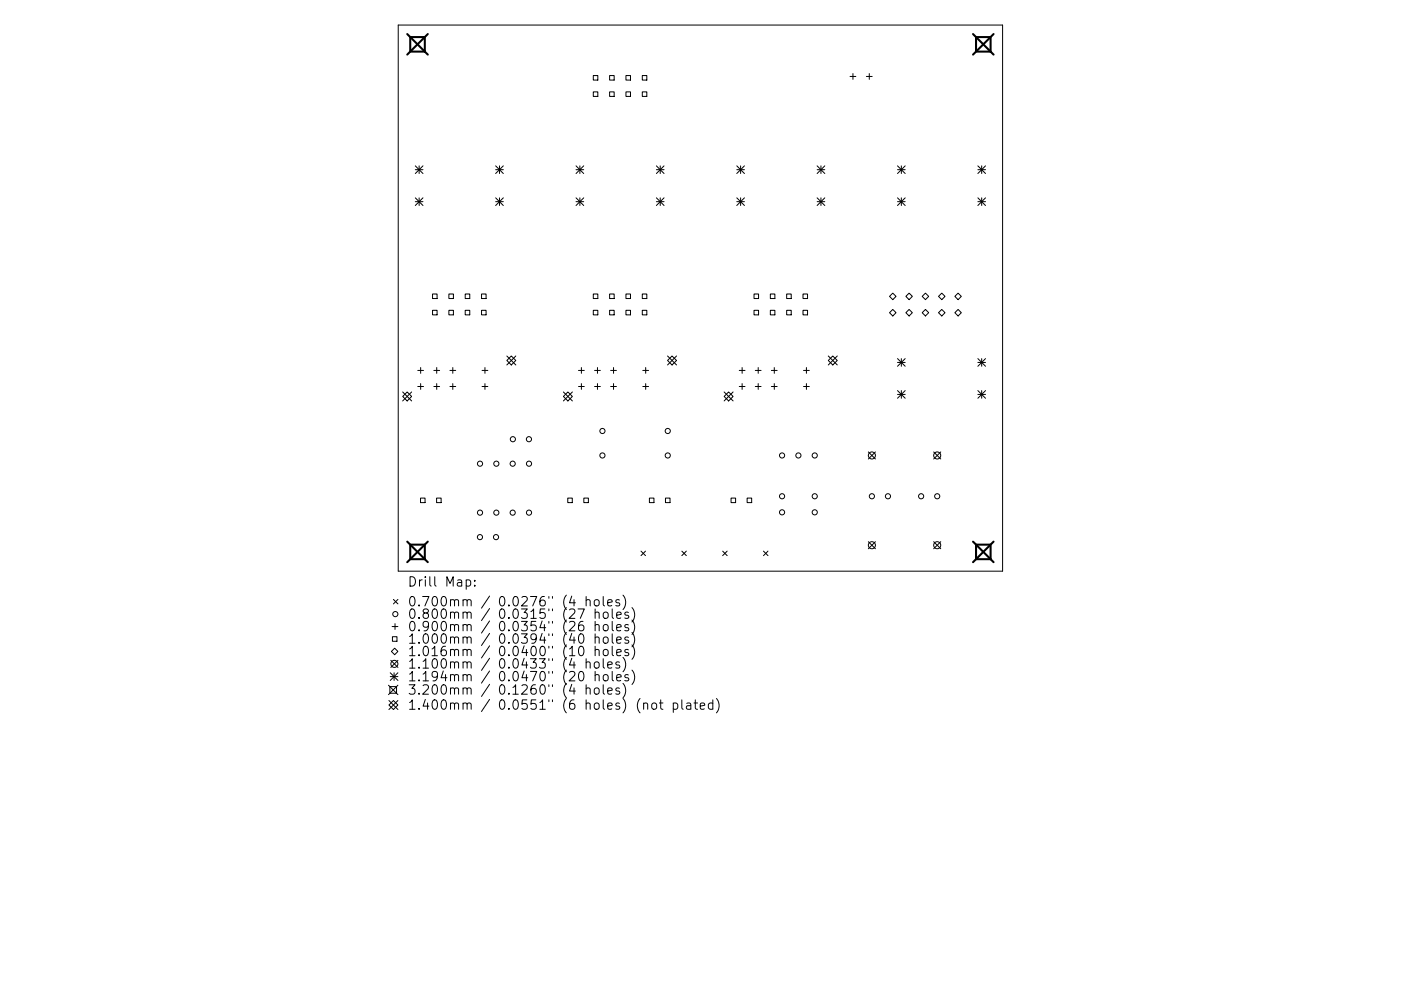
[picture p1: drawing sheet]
<svg xmlns="http://www.w3.org/2000/svg" width="297mm" height="210mm" viewBox="0 0 297 210" stroke-linecap="round" stroke-linejoin="round" font-family="sans-serif">
<defs><g id="words">
<g font-size="2.8">
<text x="86.4" y="124.5">Drill Map:</text>
<text x="86.4" y="128.7">0.700mm / 0.0276&quot; (4 holes)</text>
<text x="86.4" y="131.3">0.800mm / 0.0315&quot; (27 holes)</text>
<text x="86.4" y="133.9">0.900mm / 0.0354&quot; (26 holes)</text>
<text x="86.4" y="136.6">1.000mm / 0.0394&quot; (40 holes)</text>
<text x="86.4" y="139.2">1.016mm / 0.0400&quot; (10 holes)</text>
<text x="86.4" y="141.9">1.100mm / 0.0433&quot; (4 holes)</text>
<text x="86.4" y="144.6">1.194mm / 0.0470&quot; (20 holes)</text>
<text x="86.4" y="147.4">3.200mm / 0.1260&quot; (4 holes)</text>
<text x="86.4" y="150.6">1.400mm / 0.0551&quot; (6 holes) (not plated)</text>
</g>
</g></defs>
<g fill="none" stroke="#000" stroke-width=".21">
<path d="M84.4 5.3h128.2v115.9h-128.2zM125.8 16h1v1h-1zM125.8 19.5h1v1h-1zM129.2 16h1v1h-1zM129.2 19.5h1v1h-1zM132.7 16h1v1h-1zM132.7 19.5h1v1h-1zM136.2 16h.9v1h-.9zM136.2 19.5h.9v1h-.9zM180.2 16.2h1.3M180.8 15.6v1.2M183.7 16.2h1.2"/>
<path d="M184.3 15.6v1.2M88.1 35.2l1.6 1.6M88.1 36h1.6M88.9 35.2v1.6M89.7 35.2l-1.6 1.6M105.1 36h1.6M105.1 35.2l1.6 1.6M105.9 35.2v1.6M106.7 35.2l-1.6 1.6M122.1 36h1.7M122.1 35.2l1.7 1.6M122.9 35.2v1.6"/>
<path d="M123.8 35.2l-1.7 1.6M139.2 36h1.6M139.2 35.2l1.6 1.6M140 35.2v1.6M140.8 35.2l-1.6 1.6M156.2 36h1.6M156.2 35.2l1.6 1.6M157 35.2v1.6M157.8 35.2l-1.6 1.6M173.2 36h1.7M173.2 35.2l1.7 1.6M174.1 35.2v1.6"/>
<path d="M174.9 35.2l-1.7 1.6M190.3 36h1.6M190.3 35.2l1.6 1.6M191.1 35.2v1.6M191.9 35.2l-1.6 1.6M207.3 36h1.7M207.3 35.2l1.7 1.6M208.1 35.2v1.6M209 35.2l-1.7 1.6M88.1 42l1.6 1.6M88.1 42.8h1.6M88.9 42v1.6"/>
<path d="M89.7 42l-1.6 1.6M105.1 42.8h1.6M105.1 42l1.6 1.6M105.9 42v1.6M106.7 42l-1.6 1.6M122.1 42.8h1.7M122.1 42l1.7 1.6M122.9 42v1.6M123.8 42l-1.7 1.6M139.2 42.8h1.6M139.2 42l1.6 1.6M140 42v1.6"/>
<path d="M140.8 42l-1.6 1.6M156.2 42.8h1.6M156.2 42l1.6 1.6M157 42v1.6M157.8 42l-1.6 1.6M173.2 42.8h1.7M173.2 42l1.7 1.6M174.1 42v1.6M174.9 42l-1.7 1.6M190.3 42.8h1.6M190.3 42l1.6 1.6M191.1 42v1.6"/>
<path d="M191.9 42l-1.6 1.6M207.3 42.8h1.7M207.3 42l1.7 1.6M208.1 42v1.6M209 42l-1.7 1.6M88.6 78.6h1.2M89.2 78v1.2M91.7 62.4h1v.9h-1zM91.7 65.8h1v1h-1zM92 78.6h1.2M92.6 78v1.2M95.2 62.4h.9v.9h-.9z"/>
<path d="M95.2 65.8h.9v1h-.9zM95.4 78.6h1.2M96 78v1.2M98.6 62.4h1v.9h-1zM98.6 65.8h1v1h-1zM102.1 62.4h1v.9h-1zM102.1 65.8h1v1h-1zM102.2 78.6h1.2M102.8 78v1.2M107.5 75.5l1.9 1.9M108.4 75.5l1 1-1 .9-.9-.9zM109.4 75.5l-1.9 1.9"/>
<path d="M122.7 78.6h1.2M123.3 78v1.2M125.8 62.4h1v.9h-1zM125.8 65.8h1v1h-1zM126.1 78.6h1.2M126.7 78v1.2M129.2 62.4h1v.9h-1zM129.2 65.8h1v1h-1zM129.5 78.6h1.2M130.1 78v1.2M132.7 62.4h1v.9h-1zM132.7 65.8h1v1h-1z"/>
<path d="M136.2 62.4h.9v.9h-.9zM136.2 65.8h.9v1h-.9zM136.3 78.6h1.2M136.9 78v1.2M141.5 76.5l1-1 .9 1-.9 .9zM141.5 75.5l1.9 1.9M143.4 75.5l-1.9 1.9M156.7 78.6h1.3M157.3 78v1.2M159.9 62.4h.9v.9h-.9zM159.9 65.8h.9v1h-.9zM160.1 78.6h1.3"/>
<path d="M160.8 78v1.2M163.3 62.4h1v.9h-1zM163.3 65.8h1v1h-1zM163.5 78.6h1.3M164.2 78v1.2M166.8 62.4h1v.9h-1zM166.8 65.8h1v1h-1zM170.3 62.4h.9v.9h-.9zM170.3 65.8h.9v1h-.9zM170.4 78.6h1.2M171 78v1.2M175.6 76.5l1-1 .9 1-.9 .9z"/>
<path d="M175.6 75.5l1.9 1.9M177.5 75.5l-1.9 1.9M189.3 62.2l.7 .7-.7 .7-.7-.7zM189.3 65.7l.7 .6-.7 .7-.7-.7zM190.3 76.1l1.6 1.6M190.3 76.9h1.6M191.1 76.1v1.6M191.9 76.1l-1.6 1.6M192.1 62.9l.6-.7 .7 .7-.7 .7zM192.1 66.3l.6-.6 .7 .6-.7 .7zM195.5 62.9l.7-.7 .7 .7-.7 .7zM196.2 65.7l.7 .6-.7 .7-.7-.7z"/>
<path d="M199 62.9l.7-.7 .7 .7-.7 .7zM199.7 65.7l.7 .6-.7 .7-.7-.7zM202.4 62.9l.7-.7 .7 .7-.7 .7zM203.1 65.7l.7 .6-.7 .7-.7-.7zM207.3 76.9h1.7M207.3 76.1l1.7 1.6M208.1 76.1v1.6M209 76.1l-1.7 1.6M85.4 84.1l.9-.9 1 .9-1 1zM85.4 83.2l1.9 1.9M87.3 83.2l-1.9 1.9M88.6 82h1.2"/>
<path d="M89.2 81.4v1.2M92 82h1.2M92.6 81.4v1.2M95.4 82h1.2M96 81.4v1.2M102.2 82h1.2M102.8 81.4v1.2M119.4 84.1l1-.9 1 .9-1 1zM119.4 83.2l2 1.9M121.4 83.2l-2 1.9M122.7 82h1.2M123.3 81.4v1.2"/>
<path d="M126.1 82h1.2M126.7 81.4v1.2M129.5 82h1.2M130.1 81.4v1.2M136.3 82h1.2M136.9 81.4v1.2M153.5 84.1l1-.9 .9 .9-.9 1zM153.5 83.2l1.9 1.9M155.4 83.2l-1.9 1.9M156.7 82h1.3M157.3 81.4v1.2M160.1 82h1.3"/>
<path d="M160.8 81.4v1.2M163.5 82h1.3M164.2 81.4v1.2M170.4 82h1.2M171 81.4v1.2M184.1 95.9l1.5 1.5M185.6 95.9l-1.5 1.5M190.3 82.9l1.6 1.6M190.3 83.7h1.6M191.1 82.9v1.6M191.9 82.9l-1.6 1.6M198 95.9l1.5 1.5"/>
<path d="M199.5 95.9l-1.5 1.5M207.3 83.7h1.7M207.3 82.9l1.7 1.6M208.1 82.9v1.6M209 82.9l-1.7 1.6M89.2 105.7h.9v.9h-.9zM92.6 105.7h.9v.9h-.9zM120.4 105.7h.9v.9h-.9zM123.8 105.7h.9v.9h-.9zM135.9 116.9l1 1M136.9 116.9l-1 1M137.7 105.7h1v.9h-1z"/>
<path d="M141.1 105.7h1v.9h-1zM144.6 116.9l.9 1M145.5 116.9l-.9 1M153.2 116.9l1 1M154.2 116.9l-1 1M155 105.7h1v.9h-1zM158.4 105.7h1v.9h-1zM161.9 116.9l.9 1M162.8 116.9l-.9 1M184.1 114.9l1.5 1.5M185.6 114.9l-1.5 1.5M198 114.9l1.5 1.5"/>
<path d="M199.5 114.9l-1.5 1.5M83.1 132.9h1.3M83.2 135.1h1v1h-1zM83.4 127.2l1 .9M83.7 137.5l.7 .7-.7 .7-.7-.7zM83.8 132.3v1.2M84.4 127.2l-1 .9M98.8 123.1l.6-.1 .4 .4v.6l-.2 .3h-.8M100.7 124.2v.2M100.7 123.1v.2M122.6 129.2h1.3l-.9 2M122.9 134.6l.4-.1a1.25 1.25 0 0 1 0 2h-.2a1.33 1.33 0 0 1-.2-1.9z"/>
<path d="M122.9 137.2l.4-.1a1.25 1.25 0 0 1 0 2h-.2a1.33 1.33 0 0 1-.2-1.9zM123.6 131.8a.79 .79 0 0 0-.9 .9v.8l.1 .2 .6 .1 .3-.2 .1-.6-.2-.3-.6-.1-.3 .4M124.3 127.4l.3-.2 .4 .1 .1 1.3M124.3 126.6v2M124.3 139.8v2M126.1 127.4l.3-.2a.54 .54 0 0 1 .6 .4v.6a.54 .54 0 0 1-.5 .4 .54 .54 0 0 1-.5-.4zM126.2 130.1a.5 .5 0 0 1 .8 0v1.1M126.2 132.7a.5 .5 0 0 1 .8 .1v1M126.2 135.3a.5 .5 0 0 1 .8 .1v1.1M126.2 138a.5 .5 0 0 1 .8 .1v1M126.2 129.2v2M126.2 131.8v2"/>
<path d="M126.2 134.5v2M126.2 137.1v2M127.9 126.6v1.7l.3 .3M127.9 139.8v1.7l.3 .3M128 130.1a.54 .54 0 0 1 .5-.2 .54 .54 0 0 1 .4 .3v.6a.54 .54 0 0 1-.5 .4 .54 .54 0 0 1-.5-.4zM128 132.7a.54 .54 0 0 1 .5-.2 .54 .54 0 0 1 .4 .4v.6a.54 .54 0 0 1-.5 .4 .54 .54 0 0 1-.5-.4zM128 135.3a.54 .54 0 0 1 .5-.2 .54 .54 0 0 1 .4 .4v.6a.54 .54 0 0 1-.5 .4 .54 .54 0 0 1-.5-.4zM128 138a.54 .54 0 0 1 .5-.2 .54 .54 0 0 1 .4 .4v.5a.54 .54 0 0 1-.5 .4 .54 .54 0 0 1-.5-.4zM128.8 127.9l1-.2-.1-.4-.6-.1-.3 .3 .1 1h.8M129.8 129.2v1.7l.3 .3M129.8 131.8v1.8l.3 .2M129.8 134.5v1.7l.3 .3"/>
<path d="M129.8 137.1v1.7l.3 .3M130.8 130.5l.9-.2-.1-.3-.6-.1-.2 .2v1h.8M130.8 133.2l.9-.2-.1-.4-.6-.1-.2 .3v.9h.8M130.8 135.8l.9-.2-.1-.4-.6-.1-.2 .3v1h.8M130.8 138.5l.9-.2-.1-.4-.6-.1-.2 .3v.9h.8M131.3 127.3l-.5-.1-.2 .3 .1 .3 .6 .2v.5h-.7M132.1 126.3a2.29 2.29 0 0 1 0 3M132.1 139.5a2.29 2.29 0 0 1 0 3M133.2 130l-.4-.1-.3 .2 .1 .3 .6 .2v.5h-.7M133.2 132.6l-.4-.1-.3 .3 .1 .3 .6 .2v.4h-.7M133.2 135.2l-.4-.1-.3 .3 .1 .3 .6 .2v.5h-.7M133.2 137.9l-.4-.1-.3 .3 .1 .3 .6 .1v.5h-.7"/>
<path d="M134 128.9a2.29 2.29 0 0 1 0 3.1M134 131.6a2.29 2.29 0 0 1 0 3M134 134.2a2.29 2.29 0 0 1 0 3M134 136.8a2.29 2.29 0 0 1 0 3.1M82.4 145.4l2 2M82.5 148.6l1.9 1.9M82.7 145.7h1.4v1.4h-1.4zM82.7 142.7l1.7 1.7M82.7 143.6h1.7M82.9 140.1l1.5 1.5M83.4 148.6l1 1-1 .9-.9-.9zM83.6 142.7v1.7"/>
<path d="M84.4 142.7l-1.7 1.7M84.4 140.1l-1.5 1.5M84.4 145.4l-2 2M84.4 148.6l-1.9 1.9M122.9 142.6l.4-.1a1.25 1.25 0 0 1 0 2h-.2a1.33 1.33 0 0 1-.2-1.9zM124.3 140.6a.5 .5 0 0 1 .8 .1v1.1M124.3 146.1a.5 .5 0 0 1 .8 .1v1.1M124.3 145.3v2M126.1 140.6a.54 .54 0 0 1 .5-.2 .54 .54 0 0 1 .4 .4v.6a.54 .54 0 0 1-.5 .4 .54 .54 0 0 1-.5-.4zM126.1 146.1a.54 .54 0 0 1 .5-.2 .54 .54 0 0 1 .4 .4v.6a.54 .54 0 0 1-.5 .4 .54 .54 0 0 1-.5-.4zM126.2 143.3a.5 .5 0 0 1 .8 .1v1.1M126.2 142.5v2"/>
<path d="M127.9 145.3v1.7l.3 .3M128 143.3a.54 .54 0 0 1 .5-.2 .54 .54 0 0 1 .4 .4v.6a.54 .54 0 0 1-.5 .4 .54 .54 0 0 1-.5-.4zM128.8 141.1l1-.2-.1-.4-.6-.1-.3 .3 .1 1h.8M128.8 146.6l1-.2-.1-.4h-.6l-.3 .2 .1 1h.8M129.8 142.5v1.7l.3 .3M130.8 143.8l.9-.2-.1-.4-.6-.1-.2 .3v1h.8M131.3 140.5l-.5-.1-.2 .3 .1 .3 .6 .2v.5h-.7M131.3 146h-.5l-.2 .2 .1 .3 .6 .2v.5h-.7M132.1 145a2.29 2.29 0 0 1 0 3M133.2 143.2l-.4-.1-.3 .3 .1 .3 .6 .2v.5h-.7M134 142.2a2.29 2.29 0 0 1 0 3M136.5 149.3l.3-.1h.4l.1 1.3"/>
<path d="M138.3 149.3l.3-.1a.54 .54 0 0 1 .6 .3v.6a.54 .54 0 0 1-.5 .4 .54 .54 0 0 1-.5-.4zM139.8 149.2h.8M140.1 148.5v1.7l.1 .2 .4 .1M142.8 149.2h.5l.4 .3v.6l-.2 .3h-.7M142.8 149.2v2M144.6 148.5v1.7l.2 .3M145.6 149.2h.8l.1 1.3M146.5 149.6l-.7 .1a.39 .39 0 0 0-.3 .4 .39 .39 0 0 0 .3 .4l.7-.1M147.1 149.2h.8M147.4 148.5v1.7l.1 .2 .4 .1M148.5 149.8l.9-.2-.1-.4h-.5l-.3 .2 .1 1h.7M151.1 149.2h-.5l-.4 .3v.6l.2 .3h.7"/>
<path d="M151.1 148.5v2M151.9 148.2a2.29 2.29 0 0 1 0 3"/>
<circle cx="101.8" cy="98.4" r=".55"/>
<circle cx="105.2" cy="98.4" r=".55"/>
<circle cx="108.7" cy="98.4" r=".55"/>
<circle cx="108.7" cy="93.2" r=".55"/>
<circle cx="112.1" cy="93.2" r=".55"/>
<circle cx="112.2" cy="98.4" r=".55"/>
<circle cx="127.7" cy="91.4" r=".55"/>
<circle cx="127.7" cy="96.6" r=".55"/>
<circle cx="141.6" cy="91.4" r=".55"/>
<circle cx="141.6" cy="96.6" r=".55"/>
<circle cx="165.8" cy="96.6" r=".55"/>
<circle cx="169.3" cy="96.6" r=".55"/>
<circle cx="172.7" cy="96.6" r=".55"/>
<circle cx="184.9" cy="96.6" r=".75"/>
<circle cx="198.7" cy="96.6" r=".75"/>
<circle cx="101.8" cy="114" r=".55"/>
<circle cx="101.8" cy="108.8" r=".55"/>
<circle cx="105.2" cy="114" r=".55"/>
<circle cx="105.2" cy="108.8" r=".55"/>
<circle cx="108.7" cy="108.8" r=".55"/>
<circle cx="112.2" cy="108.8" r=".55"/>
<circle cx="165.8" cy="108.7" r=".55"/>
<circle cx="165.8" cy="105.3" r=".55"/>
<circle cx="172.7" cy="108.7" r=".55"/>
<circle cx="172.7" cy="105.3" r=".55"/>
<circle cx="184.9" cy="105.3" r=".55"/>
<circle cx="184.9" cy="115.7" r=".75"/>
<circle cx="188.3" cy="105.3" r=".55"/>
<circle cx="195.3" cy="105.3" r=".55"/>
<circle cx="198.7" cy="105.3" r=".55"/>
<circle cx="198.7" cy="115.7" r=".75"/>
<circle cx="83.8" cy="130.3" r=".55"/>
<circle cx="83.6" cy="140.9" r=".75"/>
</g>
<path d="M86.3 7.2l4.4 4.4M87 7.9h3.1v3h-3.1zM90.7 7.2l-4.4 4.4M206.3 7.2l4.4 4.4M206.9 7.9h3.1v3h-3.1zM210.7 7.2l-4.4 4.4M86.3 114.9l4.4 4.4M87 115.6h3.1v3h-3.1zM90.7 114.9l-4.4 4.4M206.3 114.9l4.4 4.4M206.9 115.6h3.1v3h-3.1zM210.7 114.9l-4.4 4.4" fill="none" stroke="#000" stroke-width=".44"/>
<use href="#words"/>
</svg>
